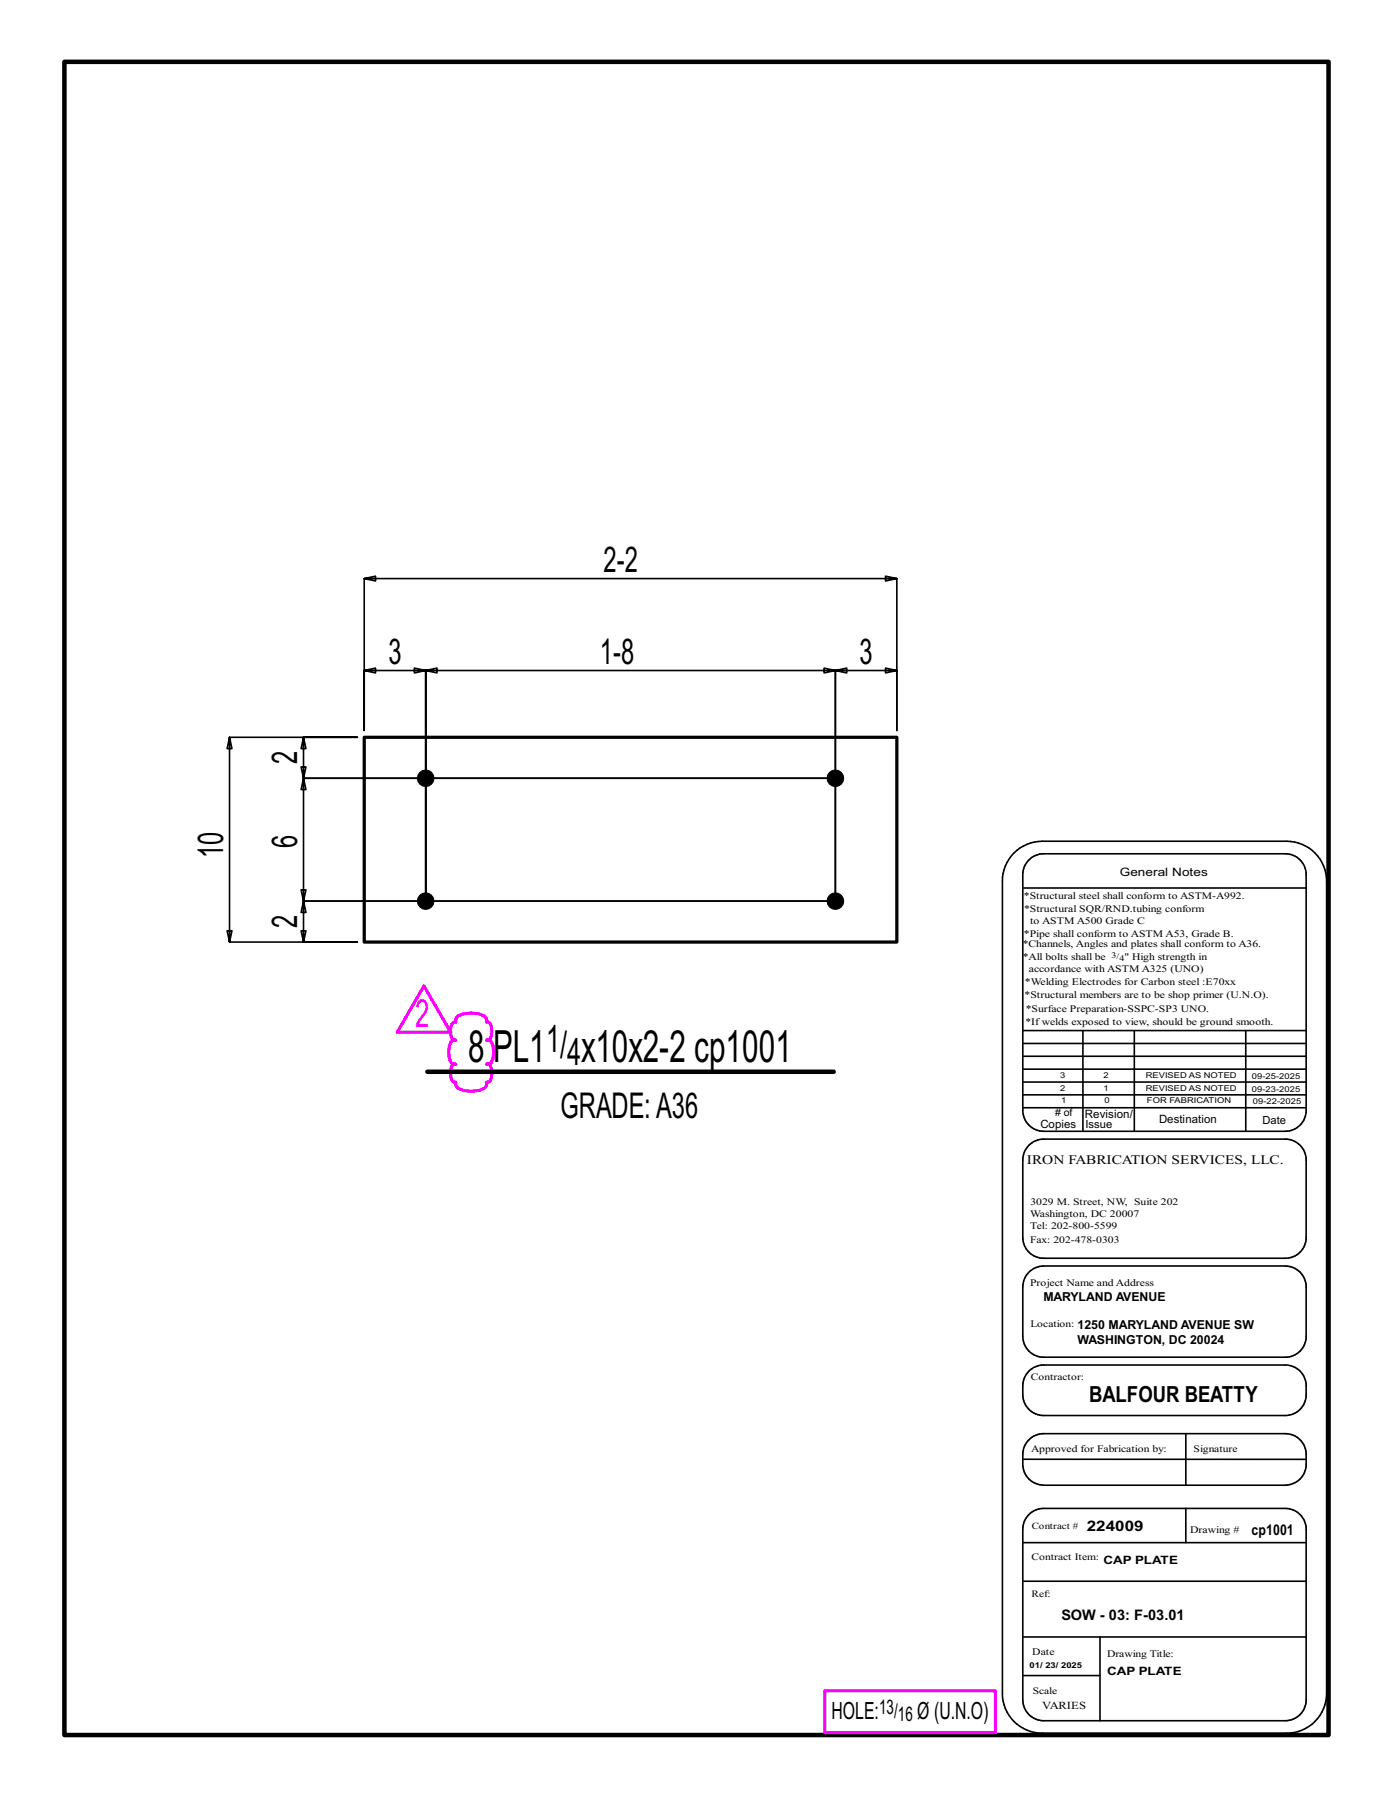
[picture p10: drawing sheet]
<svg xmlns="http://www.w3.org/2000/svg" width="216mm" height="279mm" viewBox="0 0 216 279" stroke-linecap="round" stroke-linejoin="round" font-family="sans-serif">
<defs><g id="words">
<g font-size="6.9">
<text x="72.6" y="164.6">8 PL1</text>
<text x="90.1" y="164.6">x10x2-2 cp1001</text>
</g>
<text font-size="6" fill="#f0f" x="64.4" y="159.2">2</text>
<g font-size="5.9">
<text x="84.6" y="163.1">1/</text>
<text x="87.9" y="165.1">4</text>
</g>
<g font-size="5.5">
<text x="93.5" y="88.7">2-2</text>
<text x="60.2" y="103">3</text>
<text x="93" y="103">1-8</text>
<text x="133.2" y="103">3</text>
<text x="46.1" y="118.5" transform="rotate(-90 46.1 118.5)">2</text>
<text x="46.1" y="131.5" transform="rotate(-90 46.1 131.5)">6</text>
<text x="34.6" y="133.1" transform="rotate(-90 34.6 133.1)">10</text>
<text x="46.1" y="143.9" transform="rotate(-90 46.1 143.9)">2</text>
<text x="86.9" y="173.3">GRADE:A36</text>
</g>
<g font-size="3.7">
<text x="128.9" y="266.6">HOLE:</text>
<text x="142.2" y="266.6">Ø (U.N.O)</text>
</g>
<text font-size="3.4" x="168.8" y="217.4">BALFOUR BEATTY</text>
<g font-size="3.1">
<text x="136.3" y="265.8">13/</text>
<text x="139.2" y="266.9">16</text>
</g>
<g font-size="2.3">
<text x="168.4" y="237.3">224009</text>
<text x="194" y="238">cp1001</text>
<text x="164.5" y="251.1">SOW - 03: F-03.01</text>
</g>
<text font-size="2" x="159.2" y="180.5">IRON FABRICATION SERVICES, LLC.</text>
<g font-size="1.9">
<text x="161.7" y="201.8">MARYLAND AVENUE</text>
<text x="167" y="208.5">WASHINGTON, DC 20024</text>
<text x="167" y="206.1">1250 MARYLAND AVENUE SW</text>
</g>
<g font-size="1.8">
<text x="173.6" y="135.8">General Notes</text>
<text x="168.2" y="173.3">Revision/</text>
<text x="161.2" y="174.9">Copies</text>
<text x="179.6" y="174.2">Destination</text>
<text x="171" y="242.4">CAP PLATE</text>
<text x="171.6" y="259.7">CAP PLATE</text>
</g>
<g font-size="1.7">
<text x="168.2" y="174.9">Issue</text>
<text x="195.7" y="174.2">Date</text>
<text x="161.5" y="265">VARIES</text>
</g>
<g font-size="1.6">
<text x="158.7" y="141.5">*Structural SQR/RND.tubing conform</text>
<text x="159.7" y="143.3">to ASTM A500 Grade C</text>
<text x="158.5" y="146.9">*Channels, Angles and plates shall conform to A36.</text>
<text x="158.5" y="148.8">*All bolts shall be</text>
<text x="158.7" y="145.2">*Pipe shall conform to ASTM A53, Grade B.</text>
<text x="174.3" y="148.8">&quot; High strength in</text>
<text x="158.8" y="154.8">*Structural members are to be shop primer (U.N.O).</text>
<text x="158.9" y="152.7">*Welding Electrodes for Carbon steel :E70xx</text>
<text x="159.5" y="150.6">accordance with ASTM A325 (UNO)</text>
<text x="158.9" y="158.9">*Ifwelds exposed to view, should be ground smooth.</text>
<text x="159" y="157">*Surface Preparation-SSPC-SP3 UNO.</text>
<text x="163.5" y="173.1"># of</text>
<text x="159.7" y="188.7">Washington, DC 20007</text>
<text x="159.7" y="190.6">Tel: 202-800-5599</text>
<text x="159.7" y="186.8">3029 M. Street, NW, Suite 202</text>
<text x="159.7" y="199.3">Project Name and Address</text>
<text x="159.8" y="225.1">Approved for Fabrication by:</text>
<text x="184.5" y="237.6">Drawing #</text>
<text x="160" y="256.6">Date</text>
</g>
<g font-size="1.5">
<text x="158.7" y="139.4">*Structural steel shall conform to ASTM-A992.</text>
<text x="159.7" y="192.7">Fax: 202-478-0303</text>
<text x="159.7" y="205.8">Location:</text>
<text x="159.8" y="214">Contractor:</text>
<text x="185" y="225.1">Signature</text>
<text x="159.9" y="237.1">Contract #</text>
<text x="159.9" y="241.9">Contract Item:</text>
<text x="159.9" y="247.6">Ref:</text>
<text x="171.6" y="256.9">Drawing Title:</text>
<text x="160.1" y="262.7">Scale</text>
</g>
<g font-size="1.3">
<text x="172.3" y="148.5">3/</text>
<text x="173.5" y="149">4</text>
</g>
<g font-size="1.2">
<text x="164.3" y="167.2">3</text>
<text x="171" y="167.2">2</text>
<text x="177.6" y="167.2">REVISED AS NOTED</text>
<text x="194" y="167.3">09-25-2025</text>
<text x="164.3" y="169.2">2</text>
<text x="164.5" y="171.1">1</text>
<text x="171" y="169.2">1</text>
<text x="171.2" y="171.1">0</text>
<text x="177.6" y="169.2">REVISED AS NOTED</text>
<text x="177.8" y="171.1">FOR FABRICATION</text>
<text x="194" y="169.3">09-23-2025</text>
<text x="194.2" y="171.2">09-22-2025</text>
<text x="159.6" y="258.7">01/ 23/ 2025</text>
</g>
</g></defs>
<g fill="none" stroke="#000" stroke-width=".25">
<path d="M56.5 89.7l1.7 .4v-.8l-1.7 .4h82.5l-1.7 .4v-.8l1.7 .4v23.6v-9.3l-1.7-.4v.7l1.7-.3h-9.5l1.7-.4v.7l-1.7-.3v35.7h-82.5l-.3 1.8h.7l-.4-1.8v6.4l-.3-1.8h.7l-.4 1.8h8.4h-19.8l.3-1.8h-.7l.4 1.8v-31.8l.3 1.8h-.7l.4-1.8h19.8h-8.4l-.3 1.8h.7l-.4-1.8v6.4l-.3-1.8h.7l-.4 1.8h82.5h-82.5l-.3 1.7h.7l-.4-1.7v19l-.3-1.7h.7l-.4 1.7h82.5v-35.7l-1.8-.4v.7l1.8-.3h-63.5l1.7-.4v.7l-1.7-.3v35.7v-35.7l-1.8-.4v.7l1.8-.3h-9.5l1.7-.4v.7l-1.7-.3v9.3zM157.2 132.3a6.3 6.3 0 0 1 4.3-1.9h37.9a6.2 6.2 0 0 1 6.2 6.2v126a6.2 6.2 0 0 1-6.2 6.1h-37.9a6.1 6.1 0 0 1-6.1-6.1v-126a6.1 6.1 0 0 1 1.8-4.3zM158.5 137.7h43.9M159.5 133.3a3.3 3.3 0 0 1 2.3-.9h37.4a3.3 3.3 0 0 1 3.2 2.9v37.2a3.2 3.2 0 0 1-3.2 2.9h-37.4a3.2 3.2 0 0 1-3.3-3.2v-36.6a3.2 3.2 0 0 1 1-2.3zM158.5 159.8h43.9M167.8 159.8v15.6M175.8 159.8v15.6M193.1 159.8v15.6M158.5 165.8h43.9M158.5 167.8h43.9M158.5 163.8h43.9M158.5 161.8h43.9"/>
<path d="M158.5 171.8h43.9M158.5 169.8h43.9M159.5 177.6a3.3 3.3 0 0 1 2.3-1h37.4a3.3 3.3 0 0 1 3.2 3v12.6a3.3 3.3 0 0 1-3.2 2.9h-37.4a3.2 3.2 0 0 1-3.3-3.2v-12a3.2 3.2 0 0 1 1-2.3zM159.5 197.2l1-.7 1.3-.2h37.4a3.3 3.3 0 0 1 3.2 2.9v8.3a3.2 3.2 0 0 1-2.9 2.9h-38.1a3.3 3.3 0 0 1-2.9-3.2v-8l.3-.9zM159.5 212.6l.7-.6 1.2-.4h37.8a3.2 3.2 0 0 1 3.2 3v2a3.3 3.3 0 0 1-3.2 2.9h-37.4a3.2 3.2 0 0 1-3.3-3.3v-1.3a3.3 3.3 0 0 1 1-2.3zM158.5 239.2h43.9M158.5 226.3h43.9M159.5 234.8a3.3 3.3 0 0 1 2.3-.9h37.4a3.3 3.3 0 0 1 3.2 2.9v27.1a3.3 3.3 0 0 1-3.2 2.9h-37.4a3.2 3.2 0 0 1-3.3-3.2v-26.5a3.2 3.2 0 0 1 1-2.3zM159.5 223.2a3.3 3.3 0 0 1 2.3-.9h37.4a3.3 3.3 0 0 1 3.2 2.9v2.1a3.3 3.3 0 0 1-3.2 3h-37.4a3.3 3.3 0 0 1-3.3-3.3v-1.5a3.2 3.2 0 0 1 1-2.3zM183.8 222.3v8M183.8 233.9v5.3M158.5 245.2h43.9"/>
<path d="M158.5 259.8h12M158.5 253.8h43.9M170.5 253.8v13"/>
</g>
<path d="M10 9.6h195.9v259.4h-195.9zM66.2 166.2h63" fill="none" stroke="#000" stroke-width=".7"/>
<path d="M65.7 152.9l4.2 7.2h-8.3zM70.9 157.5a4.8 4.8 0 0 1 4.2 0l.3 .5v.5h.3l.3 .2a2.8 2.8 0 0 1 0 2.4l-.3 .2h-.3l.4-.1 .3 .3a3.7 3.7 0 0 1 0 3.3l-.3 .2h-.4h.3l.3 .2a2.8 2.8 0 0 1 0 2.4l-.3 .2h-.3v.4l-.3 .5a4.8 4.8 0 0 1-4.2 0l-.3-.5 .1-.4h-.3l-.3-.2a2.8 2.8 0 0 1 0-2.4l.3-.2h.3h-.4l-.4-.2a3.7 3.7 0 0 1 0-3.3l.4-.3 .4 .1h-.3l-.3-.2a2.8 2.8 0 0 1 0-2.4l.3-.2h.3l-.1-.5zM127.8 262.2h26.5v6.4h-26.5z" fill="none" stroke="#f0f" stroke-width=".5"/>
<g fill="#000" stroke="#000" stroke-width=".15">
<circle cx="66" cy="120.7" r="1.29"/>
<circle cx="66" cy="139.7" r="1.29"/>
<circle cx="129.5" cy="139.7" r="1.29"/>
<circle cx="129.5" cy="120.7" r="1.29"/>
</g>
<path d="M56.5 114.3h82.5v31.8h-82.5z" fill="none" stroke="#000" stroke-width=".5"/>
<use href="#words"/>
</svg>
